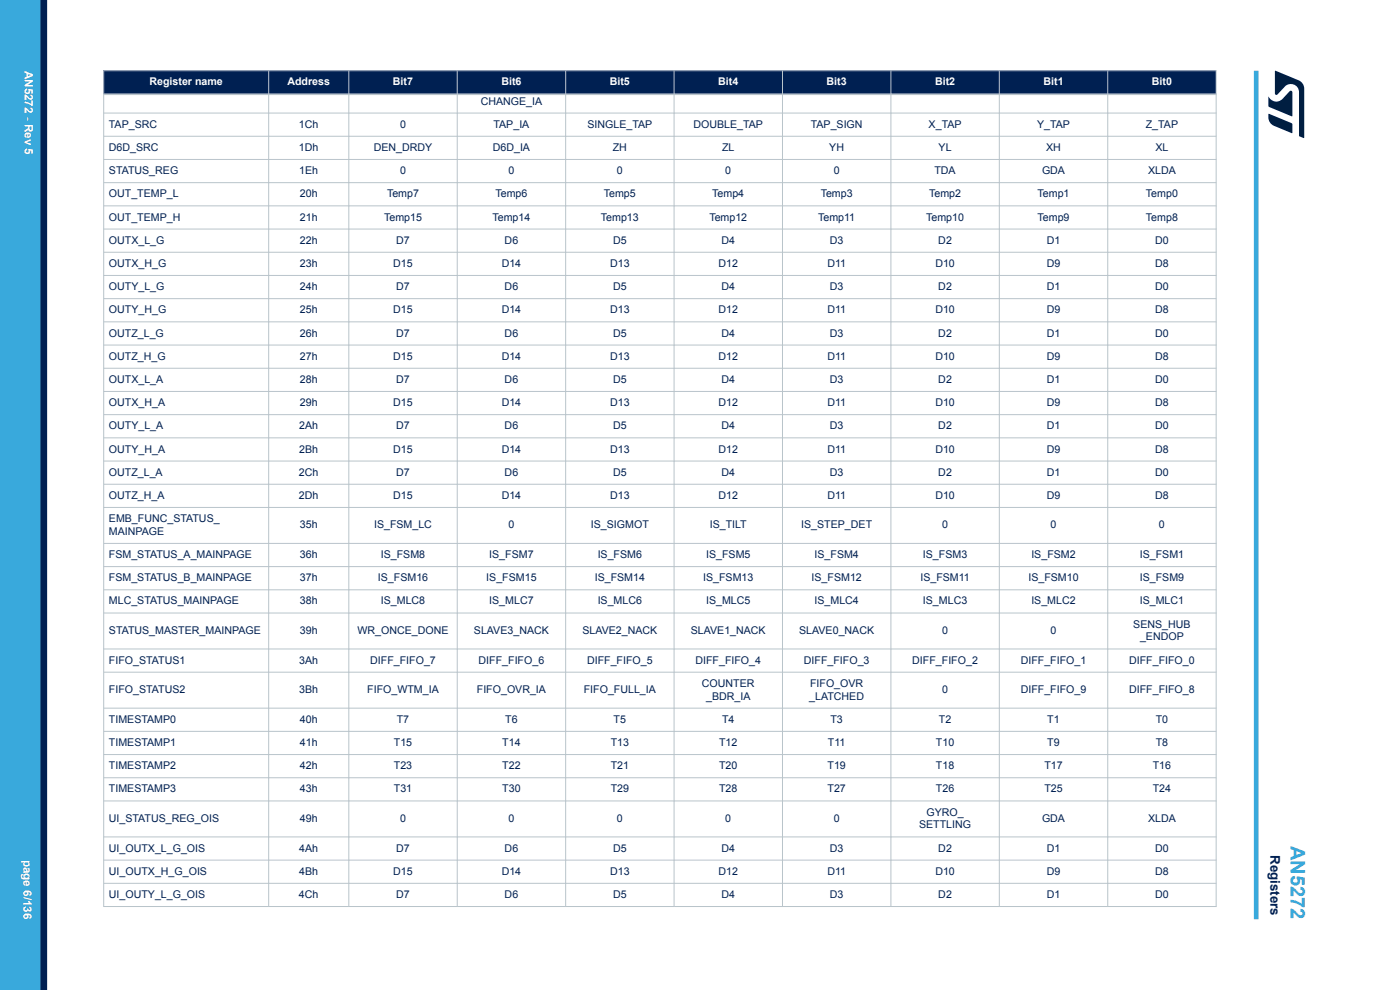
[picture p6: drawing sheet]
<svg xmlns="http://www.w3.org/2000/svg" width="297mm" height="210mm" viewBox="0 0 297 210" stroke-linecap="round" stroke-linejoin="round" font-family="sans-serif">
<defs><g id="words">
<text font-size="4.2" fill="#39a9dc" x="273.8" y="179.5" transform="rotate(90 273.8 179.5)">AN5272</text>
<text font-size="2.8" fill="#002052" x="269.5" y="181.4" transform="rotate(90 269.5 181.4)">Registers</text>
<g font-size="2.5" fill="#fff">
<text x="5.3" y="15" transform="rotate(90 5.3 15)">AN5272 - Rev 5</text>
<text x="5" y="182.4" transform="rotate(90 5 182.4)">page 6/136</text>
</g>
<g font-size="2.3" fill="#fff">
<text x="31.7" y="18.1">Register name</text>
<text x="61" y="18.1">Address</text>
<text x="83.4" y="18.1">Bit7</text>
<text x="106.4" y="18.1">Bit6</text>
<text x="129.4" y="18.1">Bit5</text>
<text x="152.4" y="18.1">Bit4</text>
<text x="175.4" y="18.1">Bit3</text>
<text x="198.4" y="18.1">Bit2</text>
<text x="221.4" y="18.1">Bit1</text>
<text x="244.4" y="18.1">Bit0</text>
</g>
<g font-size="2.3" fill="#002052">
<text x="102" y="22.2">CHANGE_IA</text>
<text x="23.1" y="27.1">TAP_SRC</text>
<text x="63.4" y="27.1">1Ch</text>
<text x="84.9" y="27.1">0</text>
<text x="104.7" y="27.1">TAP_IA</text>
<text x="124.6" y="27.1">SINGLE_TAP</text>
<text x="147.1" y="27.1">DOUBLE_TAP</text>
<text x="172" y="27.1">TAP_SIGN</text>
<text x="197" y="27.1">X_TAP</text>
<text x="220" y="27.1">Y_TAP</text>
<text x="243.1" y="27.1">Z_TAP</text>
<text x="23.1" y="32">D6D_SRC</text>
<text x="63.4" y="32">1Dh</text>
<text x="79.3" y="32">DEN_DRDY</text>
<text x="104.5" y="32">D6D_IA</text>
<text x="130" y="32">ZH</text>
<text x="153.2" y="32">ZL</text>
<text x="175.9" y="32">YH</text>
<text x="199.1" y="32">YL</text>
<text x="221.9" y="32">XH</text>
<text x="245.1" y="32">XL</text>
<text x="23.1" y="36.9">STATUS_REG</text>
<text x="23.1" y="41.9">OUT_TEMP_L</text>
<text x="63.5" y="36.9">1Eh</text>
<text x="63.6" y="41.9">20h</text>
<text x="82.1" y="41.9">Temp7</text>
<text x="84.9" y="36.9">0</text>
<text x="105.1" y="41.9">Temp6</text>
<text x="107.9" y="36.9">0</text>
<text x="128.1" y="41.9">Temp5</text>
<text x="130.9" y="36.9">0</text>
<text x="151.1" y="41.9">Temp4</text>
<text x="153.9" y="36.9">0</text>
<text x="174.1" y="41.9">Temp3</text>
<text x="176.9" y="36.9">0</text>
<text x="197.1" y="41.9">Temp2</text>
<text x="198.2" y="36.9">TDA</text>
<text x="220.1" y="41.9">Temp1</text>
<text x="221.1" y="36.9">GDA</text>
<text x="243.1" y="41.9">Temp0</text>
<text x="243.6" y="36.9">XLDA</text>
<text x="23.1" y="46.8">OUT_TEMP_H</text>
<text x="63.6" y="46.8">21h</text>
<text x="81.5" y="46.8">Temp15</text>
<text x="104.5" y="46.8">Temp14</text>
<text x="127.5" y="46.8">Temp13</text>
<text x="150.5" y="46.8">Temp12</text>
<text x="173.6" y="46.8">Temp11</text>
<text x="196.5" y="46.8">Temp10</text>
<text x="220.1" y="46.8">Temp9</text>
<text x="243.1" y="46.8">Temp8</text>
<text x="23.1" y="51.7">OUTX_L_G</text>
<text x="63.6" y="51.7">22h</text>
<text x="84.1" y="51.7">D7</text>
<text x="107.1" y="51.7">D6</text>
<text x="130.1" y="51.7">D5</text>
<text x="153.1" y="51.7">D4</text>
<text x="176.1" y="51.7">D3</text>
<text x="199.1" y="51.7">D2</text>
<text x="222.1" y="51.7">D1</text>
<text x="245.1" y="51.7">D0</text>
<text x="23.1" y="56.6">OUTX_H_G</text>
<text x="63.6" y="56.6">23h</text>
<text x="83.4" y="56.6">D15</text>
<text x="106.4" y="56.6">D14</text>
<text x="129.4" y="56.6">D13</text>
<text x="152.4" y="56.6">D12</text>
<text x="175.5" y="56.6">D11</text>
<text x="198.4" y="56.6">D10</text>
<text x="222.1" y="56.6">D9</text>
<text x="245.1" y="56.6">D8</text>
<text x="23.1" y="61.5">OUTY_L_G</text>
<text x="63.6" y="61.5">24h</text>
<text x="84.1" y="61.5">D7</text>
<text x="107.1" y="61.5">D6</text>
<text x="130.1" y="61.5">D5</text>
<text x="153.1" y="61.5">D4</text>
<text x="176.1" y="61.5">D3</text>
<text x="199.1" y="61.5">D2</text>
<text x="222.1" y="61.5">D1</text>
<text x="245.1" y="61.5">D0</text>
<text x="23.1" y="66.5">OUTY_H_G</text>
<text x="23.1" y="71.4">OUTZ_L_G</text>
<text x="63.6" y="66.5">25h</text>
<text x="63.6" y="71.4">26h</text>
<text x="83.4" y="66.5">D15</text>
<text x="84.1" y="71.4">D7</text>
<text x="106.4" y="66.5">D14</text>
<text x="107.1" y="71.4">D6</text>
<text x="129.4" y="66.5">D13</text>
<text x="130.1" y="71.4">D5</text>
<text x="152.4" y="66.5">D12</text>
<text x="153.1" y="71.4">D4</text>
<text x="175.5" y="66.5">D11</text>
<text x="176.1" y="71.4">D3</text>
<text x="198.4" y="66.5">D10</text>
<text x="199.1" y="71.4">D2</text>
<text x="222.1" y="66.5">D9</text>
<text x="222.1" y="71.4">D1</text>
<text x="245.1" y="66.5">D8</text>
<text x="245.1" y="71.4">D0</text>
<text x="23.1" y="76.3">OUTZ_H_G</text>
<text x="63.6" y="76.3">27h</text>
<text x="83.4" y="76.3">D15</text>
<text x="106.4" y="76.3">D14</text>
<text x="129.4" y="76.3">D13</text>
<text x="152.4" y="76.3">D12</text>
<text x="175.5" y="76.3">D11</text>
<text x="198.4" y="76.3">D10</text>
<text x="222.1" y="76.3">D9</text>
<text x="245.1" y="76.3">D8</text>
<text x="23.1" y="81.2">OUTX_L_A</text>
<text x="63.6" y="81.2">28h</text>
<text x="84.1" y="81.2">D7</text>
<text x="107.1" y="81.2">D6</text>
<text x="130.1" y="81.2">D5</text>
<text x="153.1" y="81.2">D4</text>
<text x="176.1" y="81.2">D3</text>
<text x="199.1" y="81.2">D2</text>
<text x="222.1" y="81.2">D1</text>
<text x="245.1" y="81.2">D0</text>
<text x="23.1" y="86.1">OUTX_H_A</text>
<text x="63.6" y="86.1">29h</text>
<text x="83.4" y="86.1">D15</text>
<text x="106.4" y="86.1">D14</text>
<text x="129.4" y="86.1">D13</text>
<text x="152.4" y="86.1">D12</text>
<text x="175.5" y="86.1">D11</text>
<text x="198.4" y="86.1">D10</text>
<text x="222.1" y="86.1">D9</text>
<text x="245.1" y="86.1">D8</text>
<text x="23.1" y="91.1">OUTY_L_A</text>
<text x="23.1" y="96">OUTY_H_A</text>
<text x="63.5" y="91.1">2Ah</text>
<text x="63.5" y="96">2Bh</text>
<text x="83.4" y="96">D15</text>
<text x="84.1" y="91.1">D7</text>
<text x="106.4" y="96">D14</text>
<text x="107.1" y="91.1">D6</text>
<text x="129.4" y="96">D13</text>
<text x="130.1" y="91.1">D5</text>
<text x="152.4" y="96">D12</text>
<text x="153.1" y="91.1">D4</text>
<text x="175.5" y="96">D11</text>
<text x="176.1" y="91.1">D3</text>
<text x="198.4" y="96">D10</text>
<text x="199.1" y="91.1">D2</text>
<text x="222.1" y="91.1">D1</text>
<text x="222.1" y="96">D9</text>
<text x="245.1" y="91.1">D0</text>
<text x="245.1" y="96">D8</text>
<text x="23.1" y="100.9">OUTZ_L_A</text>
<text x="63.4" y="100.9">2Ch</text>
<text x="84.1" y="100.9">D7</text>
<text x="107.1" y="100.9">D6</text>
<text x="130.1" y="100.9">D5</text>
<text x="153.1" y="100.9">D4</text>
<text x="176.1" y="100.9">D3</text>
<text x="199.1" y="100.9">D2</text>
<text x="222.1" y="100.9">D1</text>
<text x="245.1" y="100.9">D0</text>
<text x="23.1" y="105.8">OUTZ_H_A</text>
<text x="63.4" y="105.8">2Dh</text>
<text x="83.4" y="105.8">D15</text>
<text x="106.4" y="105.8">D14</text>
<text x="129.4" y="105.8">D13</text>
<text x="152.4" y="105.8">D12</text>
<text x="175.5" y="105.8">D11</text>
<text x="198.4" y="105.8">D10</text>
<text x="222.1" y="105.8">D9</text>
<text x="245.1" y="105.8">D8</text>
<text x="23.1" y="110.8">EMB_FUNC_STATUS_</text>
<text x="23.1" y="113.5">MAINPAGE</text>
<text x="63.6" y="112.1">35h</text>
<text x="79.4" y="112.1">IS_FSM_LC</text>
<text x="107.9" y="112.1">0</text>
<text x="125.4" y="112.1">IS_SIGMOT</text>
<text x="150.6" y="112.1">IS_TILT</text>
<text x="170" y="112.1">IS_STEP_DET</text>
<text x="199.9" y="112.1">0</text>
<text x="222.9" y="112.1">0</text>
<text x="245.9" y="112.1">0</text>
<text x="23.1" y="118.4">FSM_STATUS_A_MAINPAGE</text>
<text x="63.6" y="118.4">36h</text>
<text x="80.8" y="118.4">IS_FSM8</text>
<text x="103.8" y="118.4">IS_FSM7</text>
<text x="126.8" y="118.4">IS_FSM6</text>
<text x="149.8" y="118.4">IS_FSM5</text>
<text x="172.8" y="118.4">IS_FSM4</text>
<text x="195.8" y="118.4">IS_FSM3</text>
<text x="218.8" y="118.4">IS_FSM2</text>
<text x="241.8" y="118.4">IS_FSM1</text>
<text x="23.1" y="123.3">FSM_STATUS_B_MAINPAGE</text>
<text x="63.6" y="123.3">37h</text>
<text x="80.2" y="123.3">IS_FSM16</text>
<text x="103.2" y="123.3">IS_FSM15</text>
<text x="126.2" y="123.3">IS_FSM14</text>
<text x="149.2" y="123.3">IS_FSM13</text>
<text x="172.2" y="123.3">IS_FSM12</text>
<text x="195.3" y="123.3">IS_FSM11</text>
<text x="218.2" y="123.3">IS_FSM10</text>
<text x="241.8" y="123.3">IS_FSM9</text>
<text x="23.1" y="128.2">MLC_STATUS_MAINPAGE</text>
<text x="63.6" y="128.2">38h</text>
<text x="80.8" y="128.2">IS_MLC8</text>
<text x="103.8" y="128.2">IS_MLC7</text>
<text x="126.8" y="128.2">IS_MLC6</text>
<text x="149.8" y="128.2">IS_MLC5</text>
<text x="172.8" y="128.2">IS_MLC4</text>
<text x="195.8" y="128.2">IS_MLC3</text>
<text x="218.8" y="128.2">IS_MLC2</text>
<text x="241.8" y="128.2">IS_MLC1</text>
<text x="23.1" y="134.5">STATUS_MASTER_MAINPAGE</text>
<text x="63.6" y="134.5">39h</text>
<text x="75.8" y="134.5">WR_ONCE_DONE</text>
<text x="100.6" y="134.5">SLAVE3_NACK</text>
<text x="123.6" y="134.5">SLAVE2_NACK</text>
<text x="146.6" y="134.5">SLAVE1_NACK</text>
<text x="169.6" y="134.5">SLAVE0_NACK</text>
<text x="199.9" y="134.5">0</text>
<text x="222.9" y="134.5">0</text>
<text x="240.4" y="133.1">SENS_HUB</text>
<text x="241.9" y="135.9">_ENDOP</text>
<text x="23.1" y="140.8">FIFO_STATUS1</text>
<text x="63.5" y="140.8">3Ah</text>
<text x="78.5" y="140.8">DIFF_FIFO_7</text>
<text x="101.5" y="140.8">DIFF_FIFO_6</text>
<text x="124.5" y="140.8">DIFF_FIFO_5</text>
<text x="147.5" y="140.8">DIFF_FIFO_4</text>
<text x="170.5" y="140.8">DIFF_FIFO_3</text>
<text x="193.5" y="140.8">DIFF_FIFO_2</text>
<text x="216.5" y="140.8">DIFF_FIFO_1</text>
<text x="239.5" y="140.8">DIFF_FIFO_0</text>
<text x="23.1" y="147.1">FIFO_STATUS2</text>
<text x="63.5" y="147.1">3Bh</text>
<text x="77.9" y="147.1">FIFO_WTM_IA</text>
<text x="101.2" y="147.1">FIFO_OVR_IA</text>
<text x="123.8" y="147.1">FIFO_FULL_IA</text>
<text x="148.9" y="145.7">COUNTER</text>
<text x="149.8" y="148.4">_BDR_IA</text>
<text x="171.7" y="148.4">_LATCHED</text>
<text x="171.9" y="145.7">FIFO_OVR</text>
<text x="199.9" y="147.1">0</text>
<text x="216.5" y="147.1">DIFF_FIFO_9</text>
<text x="239.5" y="147.1">DIFF_FIFO_8</text>
<text x="23.1" y="153.3">TIMESTAMP0</text>
<text x="63.6" y="153.3">40h</text>
<text x="84.2" y="153.3">T7</text>
<text x="107.2" y="153.3">T6</text>
<text x="130.2" y="153.3">T5</text>
<text x="153.2" y="153.3">T4</text>
<text x="176.2" y="153.3">T3</text>
<text x="199.2" y="153.3">T2</text>
<text x="222.2" y="153.3">T1</text>
<text x="245.2" y="153.3">T0</text>
<text x="23.1" y="158.2">TIMESTAMP1</text>
<text x="63.6" y="158.2">41h</text>
<text x="83.6" y="158.2">T15</text>
<text x="106.6" y="158.2">T14</text>
<text x="129.6" y="158.2">T13</text>
<text x="152.6" y="158.2">T12</text>
<text x="175.6" y="158.2">T11</text>
<text x="198.6" y="158.2">T10</text>
<text x="222.2" y="158.2">T9</text>
<text x="245.2" y="158.2">T8</text>
<text x="23.1" y="163.2">TIMESTAMP2</text>
<text x="63.6" y="163.2">42h</text>
<text x="83.6" y="163.2">T23</text>
<text x="106.6" y="163.2">T22</text>
<text x="129.6" y="163.2">T21</text>
<text x="152.6" y="163.2">T20</text>
<text x="175.6" y="163.2">T19</text>
<text x="198.6" y="163.2">T18</text>
<text x="221.6" y="163.2">T17</text>
<text x="244.6" y="163.2">T16</text>
<text x="23.1" y="168.1">TIMESTAMP3</text>
<text x="63.6" y="168.1">43h</text>
<text x="83.6" y="168.1">T31</text>
<text x="106.6" y="168.1">T30</text>
<text x="129.6" y="168.1">T29</text>
<text x="152.6" y="168.1">T28</text>
<text x="175.6" y="168.1">T27</text>
<text x="196.5" y="173">GYRO_</text>
<text x="198.6" y="168.1">T26</text>
<text x="221.6" y="168.1">T25</text>
<text x="244.6" y="168.1">T24</text>
<text x="23.1" y="174.4">UI_STATUS_REG_OIS</text>
<text x="63.6" y="174.4">49h</text>
<text x="84.9" y="174.4">0</text>
<text x="107.9" y="174.4">0</text>
<text x="130.9" y="174.4">0</text>
<text x="153.9" y="174.4">0</text>
<text x="176.9" y="174.4">0</text>
<text x="195" y="175.7">SETTLING</text>
<text x="221.1" y="174.4">GDA</text>
<text x="243.6" y="174.4">XLDA</text>
<text x="23.1" y="180.6">UI_OUTX_L_G_OIS</text>
<text x="23.1" y="185.6">UI_OUTX_H_G_OIS</text>
<text x="63.5" y="180.6">4Ah</text>
<text x="63.5" y="185.6">4Bh</text>
<text x="83.4" y="185.6">D15</text>
<text x="84.1" y="180.6">D7</text>
<text x="106.4" y="185.6">D14</text>
<text x="107.1" y="180.6">D6</text>
<text x="129.4" y="185.6">D13</text>
<text x="130.1" y="180.6">D5</text>
<text x="152.4" y="185.6">D12</text>
<text x="153.1" y="180.6">D4</text>
<text x="175.5" y="185.6">D11</text>
<text x="176.1" y="180.6">D3</text>
<text x="198.4" y="185.6">D10</text>
<text x="199.1" y="180.6">D2</text>
<text x="222.1" y="180.6">D1</text>
<text x="222.1" y="185.6">D9</text>
<text x="245.1" y="180.6">D0</text>
<text x="245.1" y="185.6">D8</text>
<text x="23.1" y="190.5">UI_OUTY_L_G_OIS</text>
<text x="63.4" y="190.5">4Ch</text>
<text x="84.1" y="190.5">D7</text>
<text x="107.1" y="190.5">D6</text>
<text x="130.1" y="190.5">D5</text>
<text x="153.1" y="190.5">D4</text>
<text x="176.1" y="190.5">D3</text>
<text x="199.1" y="190.5">D2</text>
<text x="222.1" y="190.5">D1</text>
<text x="245.1" y="190.5">D0</text>
</g>
</g></defs>
<g fill="#002052">
<path d="M22 15h236v5h-236z" fill-rule="evenodd"/>
<path d="M22 15h236v5h-236z" fill-rule="evenodd"/>
</g>
<g fill="none" stroke="#b9c4ca" stroke-width=".21">
<path d="M21.9 15h236.2M22 14.9v177.5M57 14.9v177.5M74 14.9v177.5M97 14.9v177.5M120 14.9v177.5M143 14.9v177.5M166 14.9v177.5M189 14.9v177.5M212 14.9v177.5M235 14.9v177.5M258 14.9v177.5"/>
<path d="M21.9 24h236.2M21.9 28.9h236.2M21.9 33.8h236.2M21.9 38.7h236.2M21.9 43.7h236.2M21.9 48.6h236.2M21.9 53.5h236.2M21.9 58.4h236.2M21.9 63.4h236.2M21.9 68.3h236.2M21.9 73.2h236.2M21.9 78.1h236.2"/>
<path d="M21.9 83h236.2M21.9 88h236.2M21.9 92.9h236.2M21.9 97.8h236.2M21.9 102.7h236.2M21.9 107.6h236.2M21.9 115.3h236.2M21.9 120.2h236.2M21.9 125.1h236.2M21.9 130h236.2M21.9 137.7h236.2M21.9 142.6h236.2"/>
<path d="M21.9 150.2h236.2M21.9 155.1h236.2M21.9 160.1h236.2M21.9 165h236.2M21.9 169.9h236.2M21.9 177.5h236.2M21.9 182.5h236.2M21.9 187.4h236.2M21.9 192.3h236.2"/>
</g>
<path d="M21.9 20h236.2" fill="none" stroke="#b9c4ca" stroke-width=".35"/>
<path d="M266.5 15v180" fill="none" stroke="#39a9dc" stroke-width="1"/>
<g fill="#39a9dc">
<path d="M0 0h8.6v210h-8.6z" fill-rule="evenodd"/>
<path d="M0 0h7.5v210h-7.5z" fill-rule="evenodd"/>
</g>
<path d="M9.3 0v210" fill="none" stroke="#002052" stroke-width="1.4"/>
<g fill="#001e41">
<path d="M270.5 15l5 2.1a1.91 1.91 0 0 1 1.2 1.7l-.1 10.5-1-.5v-9.2a1.74 1.74 0 0 0-1-1.6 1.74 1.74 0 0 0-2 .3l-1.6 1.7-.2 .1-.3-.1z"/>
<path d="M269.1 24.2l4.9 1.9 .2 .3v1.7l-.2 .1-3.8-1.5a1.92 1.92 0 0 1-1.1-1.8z"/>
<path d="M269.1 20.5a1.85 1.85 0 0 0 2.9 .5l1.6-1.6 .2-.2 .3 .2v5.3l-5-2.1z"/>
</g>
<use href="#words"/>
</svg>
